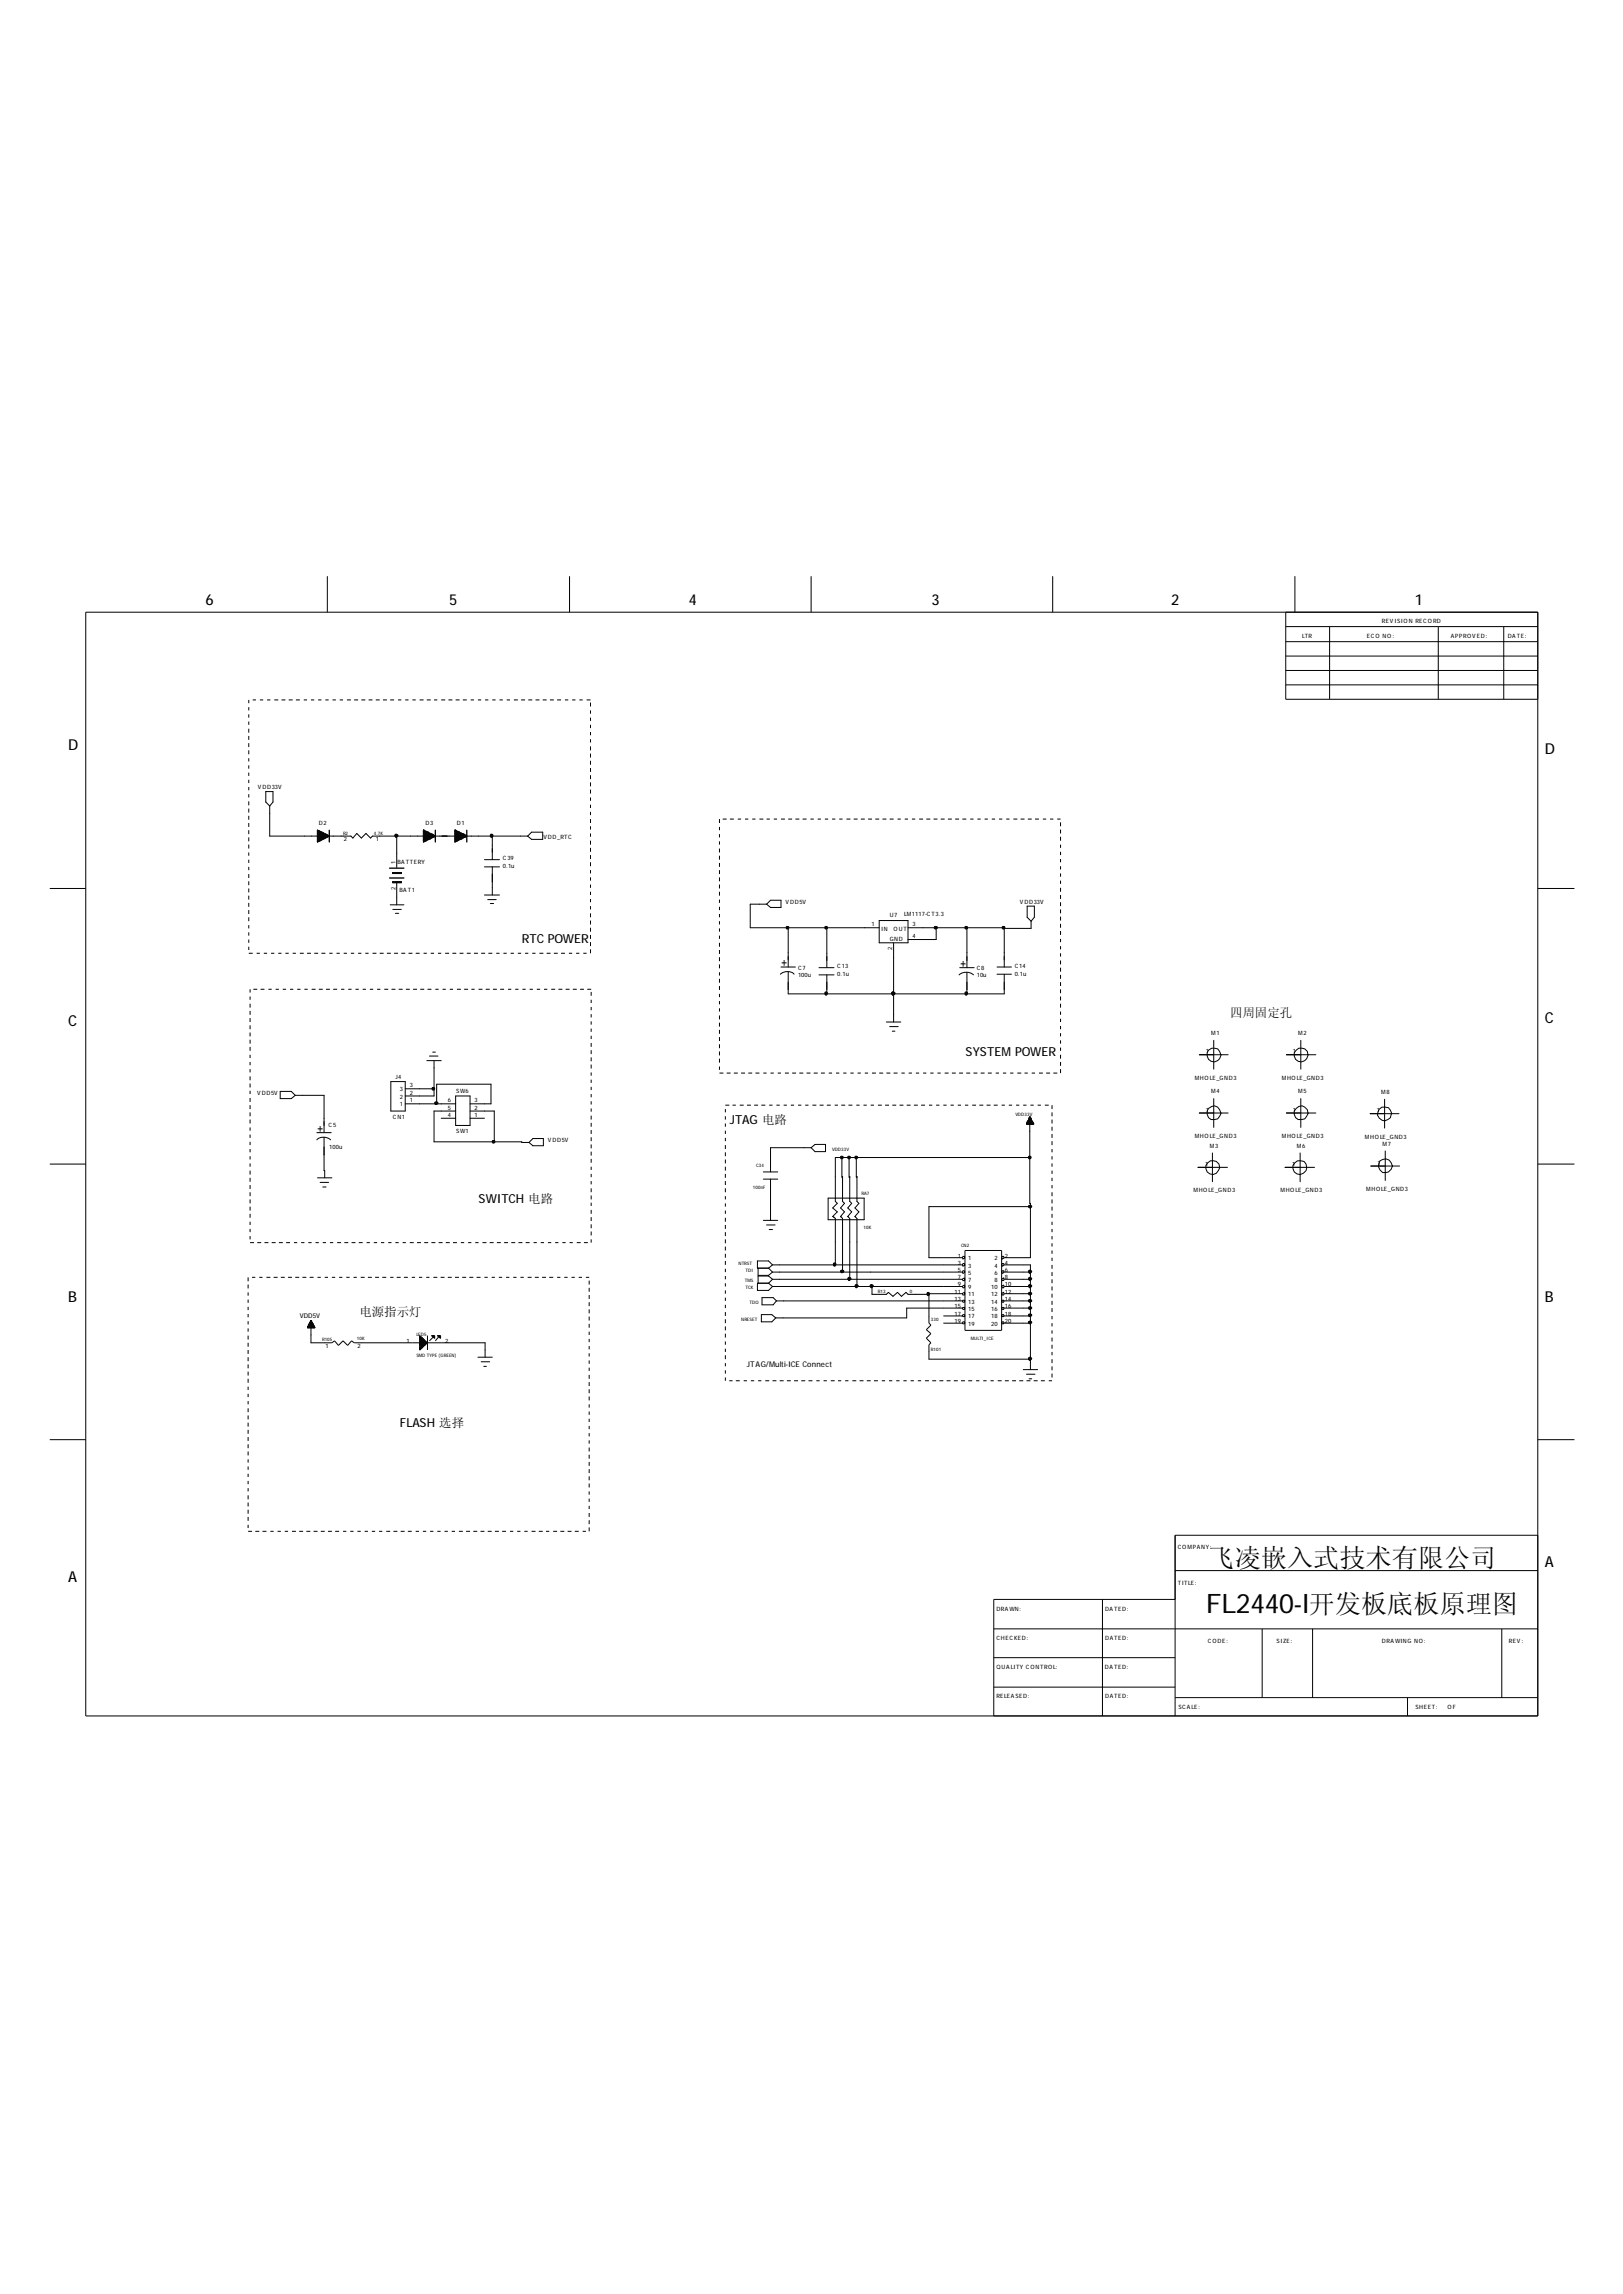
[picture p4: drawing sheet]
<svg xmlns="http://www.w3.org/2000/svg" width="210mm" height="297mm" viewBox="0 0 210 297" stroke-linecap="round" stroke-linejoin="round" font-family="sans-serif">
<defs><g id="words">
<text font-size="3.5" x="156" y="208.6">FL2440-I开发板底板原理图</text>
<text font-size="3.4" x="156.3" y="202.6">飞凌嵌入式技术有限公司</text>
<g font-size="1.9">
<text x="26.6" y="78.2">6</text>
<text x="58.1" y="78.2">5</text>
<text x="89.1" y="78.2">4</text>
<text x="120.5" y="78.2">3</text>
<text x="151.5" y="78.2">2</text>
<text x="183" y="78.2">1</text>
<text x="8.8" y="97">D</text>
<text x="199.8" y="97.6">D</text>
<text x="8.8" y="132.7">C</text>
<text x="199.8" y="132.3">C</text>
<text x="8.8" y="168.4">B</text>
<text x="199.8" y="168.4">B</text>
<text x="199.8" y="202.7">A</text>
<text x="8.8" y="204.6">A</text>
</g>
<g font-size="1.6">
<text x="67.5" y="122">RTC POWER</text>
<text x="159.1" y="131.6">四周固定孔</text>
<text x="124.9" y="136.6">SYSTEM POWER</text>
<text x="94.4" y="145.4">JTAG 电路</text>
<text x="61.9" y="155.6">SWITCH 电路</text>
<text x="46.5" y="170.2">电源指示灯</text>
<text x="51.7" y="184.5">FLASH 选择</text>
</g>
<text font-size="1" x="96.6" y="176.8">JTAG/Multi-ICE Connect</text>
<g font-size=".8">
<text x="168.4" y="82.5">LTR</text>
<text x="176.8" y="82.5">EC O NO :</text>
<text x="178.7" y="80.6">REV ISIO N REC O RD</text>
<text x="187.6" y="82.5">A PPRO V ED:</text>
<text x="195" y="82.5">DA TE:</text>
<text x="33.4" y="102">V DD33V</text>
<text x="41.2" y="106.7">D2</text>
<text x="55" y="106.7">D3</text>
<text x="59.1" y="106.7">D1</text>
<text x="44.4" y="108.8">2</text>
<text x="48.6" y="108.8">1</text>
<text x="51.1" y="111.7" transform="rotate(-90 51.1 111.7)">1</text>
<text x="51.4" y="111.8">BA TTERY</text>
<text x="65" y="111.3">C 39</text>
<text x="65" y="112.3">0.1u</text>
<text x="70.3" y="108.5">V DD_RTC</text>
<text x="51.1" y="115.2" transform="rotate(-90 51.1 115.2)">2</text>
<text x="51.6" y="115.3">BA T1</text>
<text x="101.6" y="116.9">V DD5V</text>
<text x="112.7" y="119.8">1</text>
<text x="115.1" y="118.5">U7</text>
<text x="116.9" y="118.5">LM1117-C T3.3</text>
<text x="118" y="119.8">3</text>
<text x="131.9" y="116.9">V DD33V</text>
<text x="103.2" y="125.5">C 7</text>
<text x="108.3" y="125.2">C 13</text>
<text x="114" y="120.4">IN</text>
<text x="115.1" y="121.7">GND</text>
<text x="115.4" y="122.9" transform="rotate(-90 115.4 122.9)">2</text>
<text x="115.6" y="120.4">O UT</text>
<text x="118" y="121.3">4</text>
<text x="126.3" y="125.5">C 8</text>
<text x="131.2" y="125.2">C 14</text>
<text x="103.2" y="126.3">100u</text>
<text x="108.3" y="126.2">0.1u</text>
<text x="126.3" y="126.3">10u</text>
<text x="131.2" y="126.2">0.1u</text>
<text x="156" y="136.2">1</text>
<text x="156.6" y="133.9">M1</text>
<text x="167.2" y="136.2">1</text>
<text x="167.9" y="133.9">M2</text>
<text x="33.3" y="141.7">V DD5V</text>
<text x="51.1" y="139.5">J4</text>
<text x="51.7" y="141.2">3</text>
<text x="51.7" y="142.1">2</text>
<text x="51.7" y="143">1</text>
<text x="53" y="140.6">3</text>
<text x="53" y="141.6">2</text>
<text x="53" y="142.5">1</text>
<text x="57.9" y="143.5">5</text>
<text x="57.9" y="142.5">6</text>
<text x="59" y="141.4">SW6</text>
<text x="61.4" y="143.5">2</text>
<text x="61.4" y="142.5">3</text>
<text x="154.5" y="139.6">MHO LE_GND3</text>
<text x="156" y="143.8">1</text>
<text x="156.6" y="141.4">M4</text>
<text x="165.8" y="139.6">MHO LE_GND3</text>
<text x="167.2" y="143.8">1</text>
<text x="167.9" y="141.4">M5</text>
<text x="178.1" y="143.9">1</text>
<text x="178.6" y="141.5">M8</text>
<text x="42.5" y="145.7">C 5</text>
<text x="42.6" y="148.6">100u</text>
<text x="50.8" y="144.7">C N1</text>
<text x="57.9" y="144.5">4</text>
<text x="59" y="146.6">SW1</text>
<text x="61.4" y="144.5">1</text>
<text x="70.9" y="147.8">V DD5V</text>
<text x="154.5" y="147.2">MHO LE_GND3</text>
<text x="156.5" y="148.4">M3</text>
<text x="165.8" y="147.2">MHO LE_GND3</text>
<text x="167.7" y="148.4">M6</text>
<text x="176.5" y="147.2">MHO LE_GND3</text>
<text x="178.8" y="148.3">M7</text>
<text x="154.3" y="154.2">MHO LE_GND3</text>
<text x="155.9" y="150.8">1</text>
<text x="165.6" y="154.2">MHO LE_GND3</text>
<text x="167.1" y="150.8">1</text>
<text x="176.7" y="154">MHO LE_GND3</text>
<text x="178.1" y="150.6">1</text>
<text x="123.4" y="167.3">11</text>
<text x="123.9" y="162.7">1</text>
<text x="123.9" y="163.6">3</text>
<text x="123.9" y="164.5">5</text>
<text x="123.9" y="165.5">7</text>
<text x="123.9" y="166.4">9</text>
<text x="125.2" y="163">1</text>
<text x="125.2" y="163.9">3</text>
<text x="125.2" y="164.9">5</text>
<text x="125.2" y="165.8">7</text>
<text x="125.2" y="166.7">9</text>
<text x="125.2" y="167.7">11</text>
<text x="128.2" y="166.7">10</text>
<text x="128.2" y="167.7">12</text>
<text x="128.6" y="163">2</text>
<text x="128.6" y="163.9">4</text>
<text x="128.6" y="164.9">6</text>
<text x="128.6" y="165.8">8</text>
<text x="130" y="162.7">2</text>
<text x="130" y="163.6">4</text>
<text x="130" y="164.5">6</text>
<text x="130" y="165.5">8</text>
<text x="130" y="166.4">10</text>
<text x="130" y="167.3">12</text>
<text x="38.8" y="170.4">VDD5V</text>
<text x="52.6" y="173.7">1</text>
<text x="57.6" y="173.7">2</text>
<text x="123.4" y="168.2">13</text>
<text x="123.4" y="169.2">15</text>
<text x="123.4" y="170.2">17</text>
<text x="123.4" y="171.1">19</text>
<text x="125.2" y="168.7">13</text>
<text x="125.2" y="169.6">15</text>
<text x="125.2" y="170.4">17</text>
<text x="125.2" y="171.5">19</text>
<text x="128.2" y="168.7">14</text>
<text x="128.2" y="169.6">16</text>
<text x="128.2" y="170.4">18</text>
<text x="128.2" y="171.5">20</text>
<text x="130" y="168.2">14</text>
<text x="130" y="169.2">16</text>
<text x="130" y="170.2">18</text>
<text x="130" y="171.1">20</text>
<text x="42.1" y="174.3">1</text>
<text x="46.2" y="174.3">2</text>
<text x="152.3" y="200.3">C O MPA NY:</text>
<text x="128.9" y="208.3">DRA WN:</text>
<text x="142.9" y="208.3">DA TED:</text>
<text x="152.3" y="205">TITLE:</text>
<text x="128.9" y="212.1">C HEC KED:</text>
<text x="128.9" y="215.8">Q UA LITY C O NTRO L:</text>
<text x="142.9" y="215.8">DA TED:</text>
<text x="142.9" y="212.1">DA TED:</text>
<text x="156.2" y="212.5">C O DE:</text>
<text x="165.1" y="212.5">SIZE:</text>
<text x="178.7" y="212.5">DRA WING NO :</text>
<text x="195.2" y="212.5">REV :</text>
<text x="128.9" y="219.6">RELEA SED:</text>
<text x="142.9" y="219.6">DA TED:</text>
<text x="152.4" y="221">SC A LE:</text>
<text x="183" y="221.1">SHEET:</text>
<text x="187.2" y="221.1">O F</text>
</g>
<g font-size=".6">
<text x="44.4" y="108">R2</text>
<text x="48.3" y="108">4.7K</text>
<text x="107.6" y="148.9">VDD33V</text>
<text x="131.3" y="144.3">VDD33V</text>
<text x="97.4" y="153.8">100nF</text>
<text x="97.8" y="151">C34</text>
<text x="111.4" y="154.6">RA7</text>
<text x="111.7" y="158.9">10K</text>
<text x="124.3" y="161.2">CN2</text>
<text x="95.5" y="163.6">NTRST</text>
<text x="96.4" y="165.8">TMS</text>
<text x="96.4" y="166.7">TCK</text>
<text x="96.4" y="164.5">TDI</text>
<text x="113.5" y="167.2">R13</text>
<text x="117.7" y="167.2">0</text>
<text x="41.7" y="173.5">R105</text>
<text x="46.1" y="173.3">10K</text>
<text x="53.8" y="172.7">LED5</text>
<text x="95.8" y="170.8">NRESET</text>
<text x="96.9" y="168.7">TDO</text>
<text x="120.4" y="170.9">330</text>
<text x="125.6" y="173.2">MULTI_ICE</text>
<text x="53.8" y="175.5">SMD TYPE (GREEN)</text>
<text x="120.4" y="174.8">R101</text>
</g>
</g></defs>
<g fill="none" stroke="#000" stroke-width=".13">
<path d="M11.1 79.2h187.8v142.7h-187.8zM42.3 74.5v4.7M73.7 74.5v4.7M104.9 74.5v4.7M136.1 74.5v4.7M166.3 79.2v11.2h32.6M167.5 74.5v4.7M32.2 90.5v.4M32.2 91.5v.4M32.2 92.4v.4M32.2 93.3v.4M32.2 94.2v.6"/>
<path d="M32.2 95.2v.5M32.2 96.1v.5M32.2 97v.6M32.2 98.1v.4M32.2 99v.4M32.2 99.9v.4M32.7 90.5h.4M33.6 90.5h.4M34.5 90.5h.5M35.5 90.5h.5M36.4 90.5h.5M37.3 90.5h.5"/>
<path d="M38.3 90.5h.5M39.3 90.5h.4M40.2 90.5h.4M41.1 90.5h.5M42.1 90.5h.4M43 90.5h.4M43.9 90.5h.5M44.9 90.5h.5M45.8 90.5h.5M46.7 90.5h.5M47.7 90.5h.5M48.6 90.5h.5"/>
<path d="M49.5 90.5h.5M50.5 90.5h.5M51.5 90.5h.4M52.4 90.5h.4M53.3 90.5h.5M54.3 90.5h.5M55.2 90.5h.5M56.1 90.5h.5M57.1 90.5h.5M58 90.5h.5M58.9 90.5h.5M59.9 90.5h.5"/>
<path d="M60.9 90.5h.4M61.8 90.5h.4M62.7 90.5h.5M63.7 90.5h.4M64.6 90.5h.4M65.5 90.5h.5M66.5 90.5h.5M67.4 90.5h.5M68.3 90.5h.5M69.3 90.5h.5M70.2 90.5h.5M71.1 90.5h.5"/>
<path d="M72.1 90.5h.5M73.1 90.5h.4M74 90.5h.4M74.9 90.5h.5M75.9 90.5h.5M76.4 90.9v.5M76.4 91.9v.4M76.4 92.8v.4M76.4 93.7v.5M76.4 94.7v.4M76.4 95.6v.4M76.4 96.5v.5"/>
<path d="M76.4 97.5v.5M76.4 98.4v.5M76.4 99.3v.5M166.3 84.9h32.6M166.3 81h32.6M166.3 83h32.6M166.3 86.7h32.6M166.3 88.6h32.6M172 81v9.4M186 81v9.4M194.5 81v9.4M6.4 114.9h4.7"/>
<path d="M32.2 100.9v.4M32.2 101.8v.4M32.2 102.7v.4M32.2 103.6v.6M32.2 104.6v.5M32.2 105.5v.5M32.2 106.4v.5M32.2 107.4v.5M32.2 108.3v.5M32.2 109.2v.5M32.2 110.3v.4M32.2 111.2v.4"/>
<path d="M32.2 112.1v.4M32.2 113v.6M32.2 114v.5M32.2 114.9v.5M32.2 115.8v.5M32.2 116.8v.5M32.2 117.7v.5M32.2 118.6v.5M32.2 119.6v.5M34.4 102.4h.9v1.3l-.4 .5-.5-.5zM34.9 104.2v3.9h6.2M42.6 108.1h2.8l.2 .3 .5-.6 .6 .6 .6-.6 .6 .6 .3-.3h6.6"/>
<path d="M50.5 117h1.7M50.8 112.9h1.1v.1h-1.1zM50.8 114.1h1.1h-1.1zM50.8 117.6h1.1M50.9 112.9v.1M50.9 114.1h.1M51 112.9v.1M51 114.1h.1M51.1 112.9v.1M51.1 114.1h.1M51.1 118.1h.5M51.2 112.9v.1"/>
<path d="M51.2 114.1h.1M51.3 108.1v4.1M51.3 112.9v.1M51.3 114.1h.1M51.3 114.2v2.8M51.4 112.9v.1M51.4 114.1h.1M51.5 112.9v.1M51.5 114.1h.1M51.6 112.9v.1M51.6 114.1h.1M51.7 112.9v.1"/>
<path d="M51.7 114.1h.1M51.8 112.9v.1M51.8 114.1h.1M56.3 108.1h2.5M60.4 108.1h7.8M62.7 111.2h1.9M62.7 112.1h1.9M62.7 115.8h1.9M63.1 116.3h1.1M63.4 116.9h.4M63.7 108.1v3.1M63.7 112.1v3.7"/>
<path d="M68.7 107.6h1.5v1h-1.5l-.5-.5zM76.4 100.3v.5M76.4 101.2v.5M76.4 102.1v.5M76.4 103.1v.5M76.4 104.1v.4M76.4 105v.4M76.4 105.9v.5M76.4 106.9v.4M76.4 107.8v.4M76.4 108.7v.5M76.4 109.7v.5"/>
<path d="M76.4 110.6v.5M76.4 111.5v.5M76.4 112.5v.5M76.4 113.5v.4M76.4 114.4v.4M76.4 115.3v.5M76.4 116.3v.4M76.4 117.2v.4M76.4 118.1v.5M76.4 119.1v.5M76.4 120v.5M93 105.9v.5"/>
<path d="M93 106.9v.5M93 107.9v.4M93 108.8v.4M93 109.7v.6M93 110.7v.5M93 111.6v.5M93 112.5v.5M93 113.5v.5M93 114.4v.5M93 115.3v.5M93 116.3v.5M93 117.3v.4"/>
<path d="M93 118.2v.4M93 119.1v.5M93.5 105.9h.5M94.4 105.9h.5M95.4 105.9h.4M96.4 105.9h.4M97.3 105.9h.4M98.2 105.9h.5M99.1 105.9h.5M99.1 116.9h-2.1v3.1h16.7M99.7 116.4h1.3v1h-1.3l-.6-.5zM100.1 105.9h.4"/>
<path d="M101 105.9h.5M101.9 105.9h.5M101.9 120v5.1M102.9 105.9h.5M103.8 105.9h.5M104.8 105.9h.4M105.7 105.9h.5M106.7 105.9h.4M106.9 120v5.2M107.6 105.9h.4M108.5 105.9h.5M109.5 105.9h.5"/>
<path d="M110.4 105.9h.5M111.3 105.9h.5M112.3 105.9h.5M113.2 105.9h.5M113.7 119.1h3.7v2.8h-3.7zM114.1 105.9h.5M115.1 105.9h.5M116.1 105.9h.4M117 105.9h.4M117.4 120h12.5v5.1M117.9 105.9h.5M118.9 105.9h.5"/>
<path d="M119.8 105.9h.5M120.7 105.9h.5M121.1 120v1.5h-3.7M121.7 105.9h.5M122.6 105.9h.5M123.5 105.9h.5M124.5 105.9h.5M125.1 120v5.2M125.5 105.9h.4M126.4 105.9h.4M127.3 105.9h.5M128.3 105.9h.4"/>
<path d="M129.2 105.9h.4M130.1 105.9h.5M131.1 105.9h.5M132 105.9h.5M132.8 117.2h1v1.4l-.5 .5-.5-.5zM132.9 105.9h.5M133.3 119.1v1h-3.4M133.9 105.9h.5M134.9 105.9h.4M135.8 105.9h.4M136.7 105.9h.5M137.2 106.4v.5"/>
<path d="M137.2 107.3v.5M137.2 108.2v.5M137.2 109.2v.5M137.2 110.2v.4M137.2 111.1v.4M137.2 112v.5M137.2 113v.4M137.2 113.9v.4M137.2 114.8v.5M137.2 115.8v.5M137.2 116.7v.5M137.2 117.6v.5"/>
<path d="M137.2 118.5v.6M137.2 119.5v.5M198.9 114.9h4.7M32.2 120.6v.4M32.2 121.5v.4M32.2 122.4v.5M32.2 123.3h.5M32.3 127.9v.5M32.3 128.9v.4M32.3 129.8v.5M32.3 130.7v.5M32.3 131.7v.5"/>
<path d="M32.3 132.6v.5M32.3 133.5v.5M32.3 134.5v.5M32.3 135.4v.5M32.3 136.4v.4M32.3 137.3v.5M32.3 138.3v.4M32.3 139.2v.5M32.8 127.9h.5M33.2 123.3h.4M33.7 127.9h.5M34.1 123.3h.4"/>
<path d="M34.7 127.9h.4M35.1 123.3h.4M35.6 127.9h.5M36 123.3h.4M36.6 127.9h.4M36.9 123.3h.4M37.5 127.9h.4M37.8 123.3h.5M38.4 127.9h.5M38.8 123.3h.5M39.4 127.9h.4M39.7 123.3h.5"/>
<path d="M40.3 127.9h.5M40.6 123.3h.5M41.2 127.9h.5M41.6 123.3h.5M42.2 127.9h.5M42.6 123.3h.4M43.1 127.9h.5M43.5 123.3h.4M44.1 127.9h.4M44.4 123.3h.5M45 127.9h.5M45.4 123.3h.4"/>
<path d="M46 127.9h.4M46.3 123.3h.4M46.9 127.9h.4M47.2 123.3h.5M47.8 127.9h.5M48.2 123.3h.5M48.8 127.9h.4M49.1 123.3h.5M49.7 127.9h.5M50 123.3h.5M50.5 139.9h1.9v3.8h-1.9zM50.6 127.9h.5"/>
<path d="M51 123.3h.5M51.6 127.9h.5M51.9 123.3h.5M52.5 127.9h.5M52.8 123.3h.5M53.4 127.9h.5M53.8 123.3h.5M54.4 127.9h.5M54.8 123.3h.4M55.2 137.2h1.9M55.3 127.9h.5M55.5 136.6h1.1"/>
<path d="M55.7 123.3h.4M56 136.1h.3M56.1 137.2v4.5h-3.7M56.3 127.9h.4M56.6 123.3h.5M57.2 127.9h.5M57.6 123.3h.5M58.2 127.9h.4M58.5 123.3h.5M59.1 127.9h.5M59.4 123.3h.5M60 127.9h.5"/>
<path d="M60.4 123.3h.5M61 127.9h.4M61.3 123.3h.5M61.9 127.9h.5M62.2 123.3h.5M62.8 127.9h.5M63.2 123.3h.5M63.8 127.9h.5M64.2 123.3h.4M64.7 127.9h.5M65.1 123.3h.4M65.7 127.9h.4"/>
<path d="M66 123.3h.5M66.6 127.9h.5M67 123.3h.4M67.6 127.9h.4M67.9 123.3h.4M68.5 127.9h.4M68.8 123.3h.5M69.4 127.9h.4M69.8 123.3h.5M70.4 127.9h.4M70.7 123.3h.5M71.3 127.9h.5"/>
<path d="M71.6 123.3h.5M72.2 127.9h.5M72.6 123.3h.5M73.2 127.9h.5M73.6 123.3h.4M74.1 127.9h.5M74.5 123.3h.4M75 127.9h.5M75.4 123.3h.5M75.9 127.9h.6M76.4 120.9v.5M76.4 121.8v.6"/>
<path d="M76.4 122.8v.5M76.5 128.3v.5M76.5 129.3v.4M76.5 130.2v.5M76.5 131.2v.4M76.5 132.1v.4M76.5 133v.4M76.5 134v.4M76.5 134.9v.5M76.5 135.8v.5M76.5 136.8v.5M76.5 137.7v.5"/>
<path d="M76.5 138.7v.4M76.5 139.6v.5M93 120.1v.4M93 121v.4M93 121.9v.5M93 122.9v.5M93 123.8v.5M93 124.7v.5M93 125.7v.5M93 126.6v.5M93 127.5v.5M93 128.5v.5"/>
<path d="M93 129.5v.4M93 130.4v.4M93 131.3v.5M93 132.3v.5M93 133.2v.5M93 134.1v.5M93 135.1v.5M93 136v.5M93 136.9v.5M93 137.9v.5M93 138.8h.6M94 138.8h.5"/>
<path d="M94.9 138.8h.5M95.8 138.8h.6M96.8 138.8h.5M97.7 138.8h.5M98.7 138.8h.4M99.7 138.8h.4M100.6 138.8h.4M100.9 126a1.34 1.34 0 0 1 1.8 0M101 125.1h1.9M101.5 138.8h.5M101.9 125.7v2.8h28v-2.5M102.4 138.8h.6"/>
<path d="M103.4 138.8h.5M104.3 138.8h.5M105.2 138.8h.5M105.9 125.2h2M105.9 126.1h2M106.2 138.8h.5M106.9 126.1v2.4M107.2 138.8h.4M108.1 138.8h.4M109.1 138.8h.4M110 138.8h.4M110.9 138.8h.4"/>
<path d="M111.8 138.8h.5M112.8 138.8h.5M113.7 138.8h.5M114.6 138.8h.5M114.6 132.2h1.9M115.1 132.8h1.1M115.4 133.4h.3M115.6 138.8h.5M115.6 121.9v10.3M116.6 138.8h.4M117.5 138.8h.4M118.4 138.8h.5"/>
<path d="M119.4 138.8h.4M120.3 138.8h.4M121.2 138.8h.5M122.2 138.8h.5M123.1 138.8h.5M124 126.1a1.45 1.45 0 0 1 1.9 0M124 138.8h.5M124.1 125.2h1.9M125 138.8h.5M125.1 125.7v2.8M125.9 138.8h.5M126.8 138.8h.5"/>
<path d="M127.8 138.8h.5M128.8 138.8h.4M128.9 125.1h1.9M128.9 126h1.9M129.7 138.8h.4M130.6 138.8h.5M131.6 138.8h.5M132.5 138.8h.4M133.4 138.8h.5M134.4 138.8h.5M135.3 138.8h.5M136.2 138.8h.5"/>
<path d="M137.2 120.4v.5M137.2 121.4v.4M137.2 122.4v.4M137.2 123.3v.4M137.2 124.2v.5M137.2 125.2v.5M137.2 126.1v.5M137.2 127v.5M137.2 127.9v.6M137.2 128.9v.5M137.2 129.8v.5M137.2 130.8v.4"/>
<path d="M137.2 131.8v.4M137.2 132.7v.4M137.2 133.6v.4M137.2 134.5v.5M137.2 135.5v.4M137.2 136.4v.5M137.2 137.3v.6M137.2 138.3v.5M155.1 136.4h3.7M157 134.5v3.8M166.4 136.4h3.8M168.2 134.5v3.8"/>
<path d="M6.4 150.6h4.7M32.3 140.1v.5M32.3 141.1v.4M32.3 142v.5M32.3 142.9v.5M32.3 143.9v.5M32.3 144.8v.5M32.3 145.8v.4M32.3 146.7v.5M32.3 147.7v.4M32.3 148.6v.4M32.3 149.5v.5"/>
<path d="M32.3 150.5v.4M32.3 151.4v.5M32.3 152.3v.5M32.3 153.3v.5M32.3 154.2v.5M32.3 155.1v.5M32.3 156.1v.5M32.3 157v.5M32.3 158v.4M32.3 158.9v.5M32.3 159.9v.4M36.2 141.2h1.5l.5 .5-.5 .4h-1.5z"/>
<path d="M38.2 141.7h3.7v4.8M41 147.4a1.33 1.33 0 0 1 1.8 0M41 146.5h1.8M41.1 152.3h1.8M41.4 152.9h1.1M41.7 153.5h.5M41.9 147.1v4.3h.1v.9M52.4 140.8h3.7M52.4 142.8h6.5M56.5 142.8v-2.6h7v2.6h-2.7M57.1 144.6h1.8M58.9 143.7h-2.8v4h11.4v.1h.9"/>
<path d="M58.9 141.7h1.9v3.9h-1.9zM60.8 143.7h3.1v4M60.8 144.6h1.9M68.9 147.2h1.4v1h-1.4l-.5-.4zM76.5 140.6v.4M76.5 141.5v.4M76.5 142.4v.4M76.5 143.4v.4M76.5 144.3v.5M76.5 145.2v.5M76.5 146.1v.6M76.5 147.1v.5"/>
<path d="M76.5 148v.5M76.5 148.9v.6M76.5 149.9v.5M76.5 150.9v.4M76.5 151.8v.4M76.5 152.8v.4M76.5 153.7v.5M76.5 154.6v.5M76.5 155.5v.5M76.5 156.5v.5M76.5 157.4v.5M76.5 158.3v.5"/>
<path d="M76.5 159.3v.5M93.8 143.4v.5M93.8 144.4v.4M93.8 145.3v.4M93.8 146.2v.5M93.8 147.2v.4M93.8 148.1v.5M93.8 149v.5M93.8 150v.5M93.8 150.9v.5M93.8 151.8v.5M93.8 152.8v.5"/>
<path d="M93.8 153.7v.5M93.8 154.7v.4M93.8 155.6v.5M93.8 156.6v.4M93.8 157.5v.5M93.8 158.4v.5M93.8 159.4v.5M93.8 142.9h.5M94.7 142.9h.5M95.7 142.9h.5M96.6 142.9h.5M97.5 142.9h.5"/>
<path d="M98.5 142.9h.5M98.7 152.5h1.9M98.7 151.6h1.9M98.7 157.8h1.9M99.1 158.4h1.1M99.5 142.9h.4M99.5 159h.4M99.7 152.5v5.3M100.4 142.9h.4M101.3 142.9h.5M102.3 142.9h.4M103.2 142.9h.4"/>
<path d="M104.1 142.9h.5M104.9 148.4h-5.2v3.2M104.9 148.4l.5-.4h1.4v.9h-1.4zM105.1 142.9h.5M106 142.9h.5M106.9 142.9h.5M107.1 155h4.7v2.7h-4.7zM107.7 157.3l.2 .1M107.7 157.3l.3 .3v6M107.9 142.9h.5M108.8 142.9h.5M108.9 149.7v2.5h.1"/>
<path d="M109 152.2v3.2l.2 .2-.5 .6 .5 .5-.5 .6 .3 .3v6.9M109.7 142.9h.5M109.8 149.7v2.5h.1M109.9 152.2v3.2l.3 .2-.6 .6 .6 .5-.6 .6 .3 .3v7.9M110.7 142.9h.5M110.7 149.7v2.5h.1M110.8 152.2v3.2l.3 .2-.5 .6 .5 .5-.5 .6 .2 .3v8.8M111.7 142.9h.4M112.6 142.9h.4M113.5 142.9h.5M114.5 142.9h.5M115.4 142.9h.5"/>
<path d="M116.3 142.9h.5M117.3 142.9h.5M118.2 142.9h.5M119.1 142.9h.5M120.1 142.9h.5M121.1 142.9h.4M122 142.9h.4M122.9 142.9h.5M123.9 142.9h.4M124.8 142.9h.4M125.7 142.9h.5M126.7 142.9h.5"/>
<path d="M127.6 142.9h.5M128.5 142.9h.5M129.5 142.9h.5M130.5 142.9h.4M131.4 142.9h.4M132.3 142.9h.5M132.8 145.4h.9M132.8 145.4v-.1h.9v.1M132.8 145.2h.8M132.8 145.1h.8v.3M132.8 145v.4M132.9 145h.6v.4"/>
<path d="M133 144.9h.4v.5M133.1 144.6h.2v.8M133.1 144.7h.2M133.2 144.5l.1 18.2h-3.4M133.2 149.7h-25.2v5.7l.3 .2-.6 .6 .6 .5-.6 .6M133.2 144.5l.5 .9M133.2 144.5l-.4 .9M133.2 144.5h.1v.9M133.3 142.9h.4M133.3 156.1h-13.2v6.6h4.4M133.3 144.5h-.2v.9M133.3 144.8h-.3v.6"/>
<path d="M133.4 145h-.5v.4M134.2 142.9h.4M135.1 142.9h.5M136.1 142.9v.5M136.1 143.9v.5M136.1 144.8v.5M136.1 145.7v.5M136.1 146.7v.5M136.1 147.6v.5M136.1 148.6v.4M136.1 149.5v.5M136.1 150.5v.4"/>
<path d="M136.1 151.4v.4M136.1 152.3v.5M136.1 153.3v.4M136.1 154.2v.5M136.1 155.1v.5M136.1 156.1v.5M136.1 157v.5M136.1 158v.4M136.1 158.9v.5M136.1 159.9v.4M154.9 151h3.8M155.1 143.9h3.7"/>
<path d="M156.3 143.4a.9 .9 0 0 1 1.3 0 .9 .9 0 0 1-.1 1.3l-.4 .1a.86 .86 0 0 1-.9-.5 .86 .86 0 0 1 .1-.9zM156.8 149.1v3.7M157 142.1v3.7M166.2 151h3.8M166.4 143.9h3.8M167.6 143.4l.4-.3a.88 .88 0 0 1 1.1 .6 .88 .88 0 0 1-.8 1.1 .82 .82 0 0 1-.9-.5 .82 .82 0 0 1 .2-.9zM168.1 149.1v3.7M168.2 142.1v3.7M177.2 144h3.7M177.3 150.8h3.7M178.4 143.4a.96 .96 0 0 1 1-.2 .96 .96 0 0 1 .6 .8l-.1 .1a.88 .88 0 0 1-1.2 .8 .88 .88 0 0 1-.3-1.5zM178.5 150.1a.91 .91 0 0 1 1.3 .1 .91 .91 0 0 1-.2 1.4l-.8 .1a1.05 1.05 0 0 1-.3-1.6z"/>
<path d="M179.1 142.2v3.7M179.2 148.9v3.8M198.9 150.6h4.7M32.1 165.2v.5M32.1 166.1v.5M32.1 167.1v.5M32.1 168.1v.4M32.1 169v.4M32.1 169.9v.5M32.1 170.9v.4M32.1 171.8v.4M32.1 172.7v.5"/>
<path d="M32.1 173.7v.5M32.1 174.6v.5M32.1 175.5v.5M32.1 176.5v.5M32.1 177.4v.5M32.1 178.3v.5M32.1 179.3v.5M32.3 160.7h.6M32.6 165.2h.4M33.3 160.7h.5M33.5 165.2h.5M34.2 160.7h.5"/>
<path d="M34.5 165.2h.5M35.1 160.7h.5M35.4 165.2h.5M36.1 160.7h.5M36.3 165.2h.5M37 160.7h.5M37.3 165.2h.5M38 160.7h.4M38.2 165.2h.5M38.9 160.7h.5M39.1 165.2h.5M39.8 171.6h.9"/>
<path d="M39.8 171.7v-.2h.8v.2M39.9 160.7h.4M39.9 171.5h.7M40 171.3h.6v.4M40 171.7v-.5h.5v.5M40 165.2h.6M40 171.1h.4M40 171.7v-.7h.4v.7M40.2 170.8v2.9h2.7l.4-.3 .5 .6 .6-.6 .6 .6 .5-.6 .3 .3h16.9v1.8M40.2 170.8l-.4 .9M40.2 170.8l.5 .9h-.9M40.2 170.9h.1"/>
<path d="M40.2 170.8h.1v.9M40.3 171h-.2v.7M40.6 171.4h-.7v.3M40.8 160.7h.4M41.1 165.2h.4M41.7 160.7h.5M42 165.2h.4M42.7 160.7h.4M42.9 165.2h.4M43.6 160.7h.5M43.9 165.2h.4M44.5 160.7h.5"/>
<path d="M44.8 165.2h.4M45.5 160.7h.5M45.7 165.2h.4M46.4 160.7h.5M46.7 165.2h.5M47.4 160.7h.4M47.6 165.2h.5M48.3 160.7h.5M48.5 165.2h.5M49.3 160.7h.4M49.4 165.2h.6M50.2 160.7h.4"/>
<path d="M50.5 165.2h.4M51.1 160.7h.5M51.3 165.2h.5M52.1 160.7h.4M52.2 165.2h.5M53 160.7h.5M53.3 165.2h.4M53.9 160.7h.5M54.2 165.2h.4M54.3 172.7l1 1-1 .9zM54.3 174.6h.1M54.3 174.5h.1"/>
<path d="M54.3 172.9h.2v1.5h-.2M54.3 173h.3v1.3h-.3M54.3 173.1h.4v1.2h-.4M54.3 174.1h.5M54.3 174h.6M54.3 173.5h.7v.4h-.7M54.3 173.8h.8M54.3 173.8h.9M54.3 173.6h.8v.2M54.3 173.4h.6v.6M54.3 173.2h.6v.9M54.3 173.2h.5v1"/>
<path d="M54.3 172.8h.1v1.7M54.9 160.7h.5M55.1 165.2h.4M55.3 172.7v1.9M55.8 160.7h.5M55.8 172.7h.4v.4zM55.9 172.7v.1h.3M56 172.7v.2h.2M56 165.2h.6M56 172.7v.3h.2M56 172.9l-.5 .5M56.1 172.7v.4h.1"/>
<path d="M56.6 172.7h.4v.4zM56.6 172.7v.1h.4M56.7 160.7h.5M56.7 172.9h.3M56.7 172.7v.2M56.7 172.9l-.4 .5M56.8 172.7v.3h.2M56.9 172.7v.4h.1M57 165.2h.5M57.7 160.7h.5M57.9 165.2h.5M58.6 160.7h.5"/>
<path d="M58.8 165.2h.6M59.6 160.7h.4M59.8 165.2h.5M60.5 160.7h.5M60.7 165.2h.5M61.5 160.7h.4M61.6 165.2h.5M61.8 175.5h1.9M62.2 176.1h1.1M62.4 160.7h.5M62.6 176.7h.3M62.7 165.2h.4"/>
<path d="M63.3 160.7h.5M63.6 165.2h.4M64.3 160.7h.5M64.5 165.2h.4M65.2 160.7h.5M65.4 165.2h.5M66.1 160.7h.5M66.4 165.2h.4M67.1 160.7h.5M67.3 165.2h.4M68 160.7h.5M68.2 165.2h.5"/>
<path d="M69 160.7h.4M69.2 165.2h.5M69.9 160.7h.5M70.1 165.2h.5M70.9 160.7h.4M71 165.2h.5M71.8 160.7h.4M72.1 165.2h.4M72.7 160.7h.5M73 165.2h.4M73.7 160.7h.4M73.9 165.2h.4"/>
<path d="M74.6 160.7h.5M74.8 165.2h.5M75.5 160.7h.5M75.8 165.2h.4M76.2 165.6v.5M76.2 166.6v.5M76.2 167.5v.5M76.2 168.4v.5M76.2 169.3v.6M76.2 170.3v.5M76.2 171.2v.5M76.2 172.2v.4"/>
<path d="M76.2 173.2v.4M76.2 174.1v.4M76.2 175v.4M76.2 176v.4M76.2 176.9v.4M76.2 177.8v.5M76.2 178.7v.6M76.2 179.7v.5M76.5 160.3v.4M93.8 160.3v.5M93.8 161.2v.5M93.8 162.2v.5"/>
<path d="M93.8 163.1v.5M93.8 164.1v.4M93.8 165v.5M93.8 166v.4M93.8 166.9v.4M93.8 167.8v.4M93.8 168.8v.4M93.8 169.7v.5M93.8 170.6v.5M93.8 171.5v.6M93.8 172.5v.5M93.8 173.5v.4"/>
<path d="M93.8 174.4v.5M93.8 175.3v.5M93.8 176.3v.4M93.8 177.2v.4M93.8 178.2v.4M94.3 178.6h.4M95.2 178.6h.5M96.2 178.6h.4M97.1 178.6h.4M98 178.6h.5M98 164v.9h1.4l.5-.4M98.5 170h1.3l.5 .4-.5 .6h-1.3z"/>
<path d="M98.6 167.8h1.4l.4 .4-.4 .6h-1.4zM99 178.6h.5M99.4 166h-1.4v.9h1.4l.5-.5M99.4 166l.5 .4M99.4 164l.5 .5M99.9 178.6h.5M99.9 163.6h24.6M99.9 164.5h24.6M99.9 165.5h24.6M99.9 166.4h24.6M99.9 163.6l-.5-.5h-1.4v.9h1.4M99.9 165.5l-.5 .5"/>
<path d="M99.9 165.5l-.5-.5h-1.4v1M99.9 163.6l-.5 .4M100.4 168.2h24.1M100.8 178.6h.5M101.8 178.6h.5M102.7 178.6h.5M103.6 178.6h.5M104.6 178.6h.5M105.6 178.6h.4M106.5 178.6h.4M107.4 178.6h.5M108.4 178.6h.4"/>
<path d="M109.3 178.6h.4M110.2 178.6h.5M111.2 178.6h.5M112.1 178.6h.5M112.8 166.4v1h1.8l.3-.3 .6 .6 .6-.6 .5 .6 .6-.6 .2 .3h2.7M113 178.6h.5M114 178.6h.5M115 178.6h.4M115.9 178.6h.4M116.8 178.6h.5M117.8 178.6h.4M118.7 178.6h.4"/>
<path d="M119.6 178.6h.5M120.6 178.6h.5M121.5 178.6h.5M122 170.2h2.5M122 171.1h2.5M122.4 178.6h.5M123.4 178.6h.5M124.3 178.6h.5M124.5 165.5l.2-.2 .1 .2-.1 .1h-.2zM124.5 166.4l.2-.2 .1 .2-.1 .2h-.2zM124.5 167.3l.2-.2 .1 .2-.1 .2h-.2zM124.5 168.2h.3l-.1 .2h-.2z"/>
<path d="M124.5 169.2v-.1l.3 .1-.1 .1h-.2zM124.5 167.3h-4.4v3.8l.3 .3-.6 .6 .6 .5-.6 .6 .6 .6-.3 .2v1.9h13.2M124.5 169.2h-7.2v1.2h-17M124.5 162.5h.2l.1 .2-.3 .1v-.1zM124.5 163.4h.2l.1 .2-.3 .2v-.2zM124.5 164.4h.2l.1 .1-.3 .2v-.2zM124.5 170h.2l.1 .2-.3 .1v-.1zM124.5 171h.2l.1 .1-.1 .1-.2-.1zM124.8 161.7h4.7v10.4h-4.7zM125.2 178.6h.5M126.2 178.6h.5M127.2 178.6h.4"/>
<path d="M128.1 178.6h.4M129 178.6h.5M129.5 167.3l.3-.2 .1 .2-.1 .2h-.2zM129.6 162.5h.2l.1 .2-.3 .1-.1-.1zM129.6 163.4h.2l.1 .2-.3 .2-.1-.2zM129.6 164.4h.2l.1 .1-.3 .2-.1-.2zM129.6 165.4l.2-.1 .1 .2-.1 .1h-.2l-.1-.1zM129.6 166.3l.2-.1 .1 .2-.1 .2h-.2l-.1-.2zM129.6 168.2h.3l-.1 .2h-.2l-.1-.2zM129.6 169.1l.3 .1-.1 .1h-.2l-.1-.1zM129.6 170h.2l.1 .2-.3 .1-.1-.1zM129.6 171h.2l.1 .1-.1 .1-.3-.1z"/>
<path d="M129.9 163.6h3.4v13.5M129.9 164.5h3.4M129.9 165.5h3.4M129.9 166.4h3.4M129.9 167.3h3.4M129.9 168.2h3.4M129.9 169.2h3.4M129.9 170.2h3.4M129.9 171.1h3.4M130 178.6h.5M130.9 178.6h.5M131.8 178.6h.5"/>
<path d="M132.3 177.1h1.9M132.8 178.6h.5M132.8 177.7h1.1M133.1 178.3h.3M133.7 178.6h.5M134.6 178.6h.5M135.6 178.6h.5M136.1 160.8v.4M136.1 161.7v.5M136.1 162.7v.4M136.1 163.6v.5M136.1 164.5v.5"/>
<path d="M136.1 165.5v.5M136.1 166.4v.5M136.1 167.3v.5M136.1 168.2v.6M136.1 169.2v.5M136.1 170.2v.4M136.1 171.1v.4M136.1 172.1v.4M136.1 173v.5M136.1 173.9v.5M136.1 174.9v.4M136.1 175.8v.5"/>
<path d="M136.1 176.7v.5M136.1 177.6v.6M6.4 186.2h4.7M32.1 180.3v.4M32.1 181.2v.4M32.1 182.1v.5M32.1 183.1v.5M32.1 184v.5M32.1 184.9v.5M32.1 185.9v.5M32.1 186.8v.5M32.1 187.7v.5"/>
<path d="M32.1 188.7v.5M32.1 189.7v.4M32.1 190.6v.4M32.1 191.5v.5M32.1 192.5v.4M32.1 193.4v.5M32.1 194.3v.5M32.1 195.3v.5M32.1 196.2v.5M32.1 197.2v.4M32.1 198h.5M33 198h.5"/>
<path d="M34 198h.5M35 198h.4M35.9 198h.4M36.8 198h.5M37.8 198h.5M38.7 198h.5M39.6 198h.5M40.6 198h.5M41.5 198h.5M42.4 198h.5M43.3 198h.6M44.4 198h.4"/>
<path d="M45.3 198h.4M46.2 198h.5M47.2 198h.4M48.1 198h.4M49 198h.4M50 198h.5M50.9 198h.5M51.8 198h.5M52.7 198h.6M53.8 198h.4M54.7 198h.4M55.6 198h.4"/>
<path d="M56.6 198h.4M57.5 198h.4M58.4 198h.4M59.4 198h.5M60.3 198h.5M61.2 198h.5M62.1 198h.6M63.1 198h.5M64 198h.5M64.9 198h.5M66 198h.4M66.9 198h.4"/>
<path d="M67.8 198h.4M68.7 198h.6M69.7 198h.5M70.6 198h.4M71.5 198h.6M72.5 198h.5M73.4 198h.5M74.3 198h.5M75.4 198h.4M76.2 180.6v.5M76.2 181.6v.4M76.2 182.6v.4"/>
<path d="M76.2 183.5v.4M76.2 184.4v.4M76.2 185.3v.5M76.2 186.3v.4M76.2 187.2v.5M76.2 188.1v.6M76.2 189.1v.5M76.2 190v.5M76.2 190.9v.5M76.2 191.9v.5M76.2 192.9v.4M76.2 193.8v.4"/>
<path d="M76.2 194.7v.5M76.2 195.7v.5M76.2 196.6v.5M76.2 197.5v.5M198.9 198.6h-46.9v23.3M198.9 186.2h4.7M128.5 210.7h70.4M128.5 214.4h23.5M128.5 218.2h23.5M142.6 206.9v15M152 219.6h46.9M152 203.1h46.9"/>
<path d="M152 206.9h-23.5v15M163.2 210.7v8.9M169.8 210.7v8.9M182 219.6v2.3M194.2 210.7v8.9"/>
<circle cx="157" cy="136.4" r=".91"/>
<circle cx="168.3" cy="136.4" r=".91"/>
<circle cx="156.8" cy="151" r=".91"/>
<circle cx="168.1" cy="151" r=".91"/>
</g>
<g fill="none" stroke="#000" stroke-width=".17">
<path d="M41.1 108.5h.8M41.1 108.2h1.3M41.1 108h1.3M41.1 107.9h1.1M41.1 107.8h.8v.6M41.1 107.6h.6M41.1 107.5h.2M41.1 107.4l1.5 .7-1.5 .8zM41.1 107.5v1.3M41.3 107.5v1.2M41.4 107.5v1.2h-.3M41.6 107.6v1"/>
<path d="M41.7 107.7v.9h-.6M41.8 107.7v.8M42.1 107.9v.5M42.2 108v.3h-1.1M42.3 108v.2M42.5 108v.1M42.6 107.4v1.5M50.4 113.6h1.8M50.4 112.3h1.8M50.8 112.9h1.1v.1h-1.1zM50.8 114.1h1.1h-1.1zM54.8 108.8h.1"/>
<path d="M54.8 107.5h.3v1.2h-.3M54.8 107.6h.6v1h-.6M54.8 108.5h.9M54.8 108.3h1.2M54.8 108.2h1.4M54.8 108h1.3v.2M54.8 107.9h1.1v.4M54.8 107.8h.8v.7M54.8 107.4h.1M54.8 107.4l1.5 .7-1.5 .8zM54.9 107.5v1.3M55.2 107.5v1.1"/>
<path d="M55.5 107.7v.9M55.7 107.8v.6M56 108v.2M56.3 107.4v1.5M58.8 107.4l1.6 .7-1.6 .8zM58.8 107.4h.1v1.4h-.1M58.8 107.5h.4v1.2h-.4M58.8 108.6h.7M58.8 108.5h1M58.8 108.3h1.2M58.8 108.2h1.5M58.8 108h1.5"/>
<path d="M58.8 107.9h1.2M58.8 107.8h.9v.7M58.8 107.6h.6v1M59 107.5v1.3M59.3 107.5v1.1M59.6 107.7v.9M59.9 107.8v.6M59.9 107.9v.4M60.1 108v.2M60.2 108v.2M60.4 107.4v1.5"/>
</g>
<g fill="#000" stroke="#000" stroke-width=".13">
<path d="M51.1 107.9h.3l.1 .1-.1 .2-.2 .1-.1-.1z" fill-rule="evenodd"/>
<path d="M63.4 107.9h.2l.2 .1-.2 .3-.2-.1z" fill-rule="evenodd"/>
<path d="M101.7 119.8h.3v.3h-.3z" fill-rule="evenodd"/>
<path d="M106.7 119.8h.3v.3h-.3z" fill-rule="evenodd"/>
<path d="M120.9 119.8h.2l.1 .2-.2 .2-.2-.2z" fill-rule="evenodd"/>
<path d="M124.8 119.8h.3v.3h-.3z" fill-rule="evenodd"/>
<path d="M129.6 119.8h.3v.3h-.3z" fill-rule="evenodd"/>
<path d="M106.7 128.3h.1l.2 .2-.2 .2-.1-.1z" fill-rule="evenodd"/>
<path d="M115.4 128.3h.2l.1 .2-.1 .1-.1 .1-.1-.1z" fill-rule="evenodd"/>
<path d="M115.4 128.3h.2l.1 .2-.1 .1-.1 .1-.1-.1z" fill-rule="evenodd"/>
<path d="M124.8 128.3h.2l.1 .2-.1 .2-.2-.1z" fill-rule="evenodd"/>
<path d="M55.9 140.7h.3v.2h-.3z" fill-rule="evenodd"/>
<path d="M56.3 142.5h.2l.1 .2-.2 .1-.2-.1z" fill-rule="evenodd"/>
<path d="M63.7 147.5h.3v.3h-.3z" fill-rule="evenodd"/>
<path d="M108.7 149.6h.3v.2h-.3z" fill-rule="evenodd"/>
<path d="M109.7 149.6h.2v.2h-.2z" fill-rule="evenodd"/>
<path d="M110.6 149.6h.3v.2h-.3z" fill-rule="evenodd"/>
<path d="M133 149.6h.3v.2h-.3z" fill-rule="evenodd"/>
<path d="M133.1 155.9h.2l.1 .2-.2 .1-.2-.1z" fill-rule="evenodd"/>
<path d="M107.8 163.4l.1-.1 .2 .2-.2 .3-.1-.1z" fill-rule="evenodd"/>
<path d="M108.8 164.3h.2l.1 .1-.2 .2-.2-.2z" fill-rule="evenodd"/>
<path d="M109.7 165.3h.3l.1 .1-.1 .1-.2 .1-.1-.1z" fill-rule="evenodd"/>
<path d="M110.6 166.2h.3l.1 .1-.1 .2-.2 .1-.1-.1z" fill-rule="evenodd"/>
<path d="M112.6 166.2h.3v.1v.2l-.2 .1-.1-.1z" fill-rule="evenodd"/>
<path d="M119.9 167.2l.2-.1 .1 .2-.1 .3-.2-.1z" fill-rule="evenodd"/>
<path d="M133.1 169h.2l.1 .2-.2 .1-.2-.1z" fill-rule="evenodd"/>
<path d="M133.1 170h.2l.1 .1-.2 .2-.2-.2z" fill-rule="evenodd"/>
<path d="M133.1 164.3h.2l.1 .1-.1 .2-.1 .1-.1-.1z" fill-rule="evenodd"/>
<path d="M133.1 166.2h.2l.1 .1-.1 .2-.1 .1-.1-.1z" fill-rule="evenodd"/>
<path d="M133.1 167.2h.2l.1 .1-.2 .2-.2-.2z" fill-rule="evenodd"/>
<path d="M133.1 168.1h.2l.1 .1-.2 .2-.2-.2z" fill-rule="evenodd"/>
<path d="M133.1 175.6h.2l.1 .1-.1 .2-.1 .1-.1-.1z" fill-rule="evenodd"/>
<path d="M133.1 170.9h.2l.1 .1-.2 .2-.2-.2z" fill-rule="evenodd"/>
<path d="M133.1 165.3h.2l.1 .1-.1 .1-.1 .1-.1-.1z" fill-rule="evenodd"/>
</g>
<use href="#words"/>
</svg>
